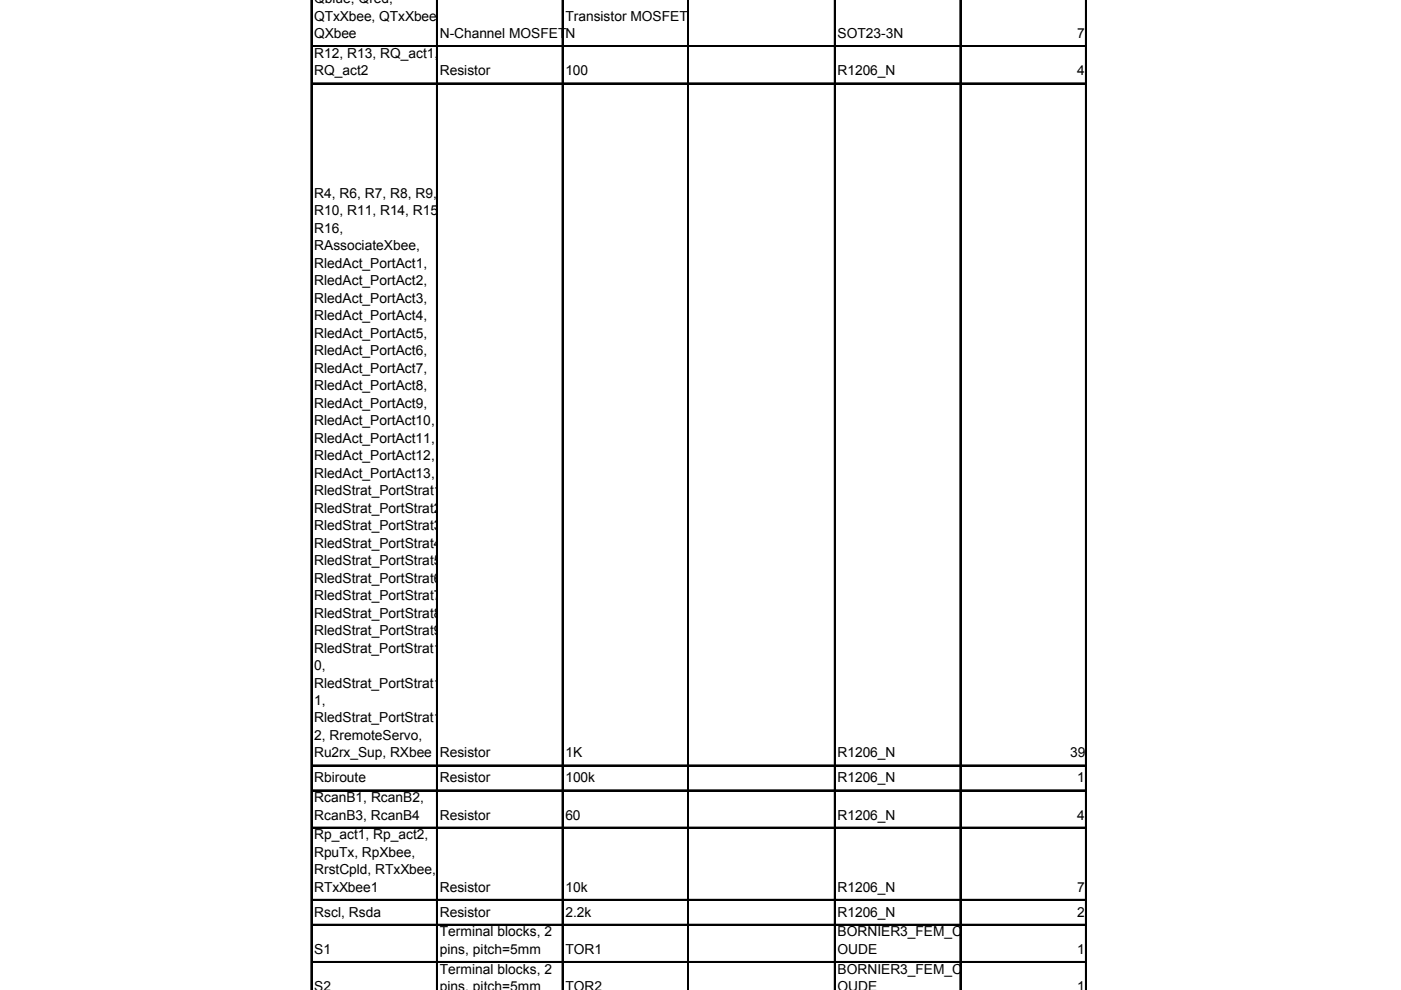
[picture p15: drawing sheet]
<svg xmlns="http://www.w3.org/2000/svg" width="297mm" height="210mm" viewBox="0 0 297 210" stroke-linecap="round" stroke-linejoin="round" font-family="sans-serif">
<defs><g id="words">
<g font-size="2.9">
<text x="66.6" y=".7">Qblue, Qred,</text>
<text x="66.6" y="4.4">QTxXbee, QTxXbee1,</text>
<text x="119.9" y="4.4">Transistor MOSFET-</text>
<text x="66.6" y="8.1">QXbee</text>
<text x="93.2" y="8.1">N-Channel MOSFET</text>
<text x="119.9" y="8.1">N</text>
<text x="177.6" y="8.1">SOT23-3N</text>
<text x="228.4" y="8.1">7</text>
<text x="66.6" y="12.3">R12, R13, RQ_act1,</text>
<text x="66.6" y="16">RQ_act2</text>
<text x="93.2" y="16">Resistor</text>
<text x="119.9" y="16">100</text>
<text x="177.6" y="16">R1206_N</text>
<text x="228.4" y="16">4</text>
<text x="66.6" y="41.9">R4, R6, R7, R8, R9,</text>
<text x="66.6" y="45.7">R10, R11, R14, R15,</text>
<text x="66.6" y="49.4">R16,</text>
<text x="66.6" y="53.1">RAssociateXbee,</text>
<text x="66.6" y="56.8">RledAct_PortAct1,</text>
<text x="66.6" y="60.5">RledAct_PortAct2,</text>
<text x="66.6" y="64.2">RledAct_PortAct3,</text>
<text x="66.6" y="67.9">RledAct_PortAct4,</text>
<text x="66.6" y="71.6">RledAct_PortAct5,</text>
<text x="66.6" y="75.3">RledAct_PortAct6,</text>
<text x="66.6" y="79">RledAct_PortAct7,</text>
<text x="66.6" y="82.7">RledAct_PortAct8,</text>
<text x="66.6" y="86.4">RledAct_PortAct9,</text>
<text x="66.6" y="90.1">RledAct_PortAct10,</text>
<text x="66.6" y="93.9">RledAct_PortAct11,</text>
<text x="66.6" y="97.6">RledAct_PortAct12,</text>
<text x="66.6" y="101.3">RledAct_PortAct13,</text>
<text x="66.6" y="105">RledStrat_PortStrat1,</text>
<text x="66.6" y="108.7">RledStrat_PortStrat2,</text>
<text x="66.6" y="112.4">RledStrat_PortStrat3,</text>
<text x="66.6" y="116.1">RledStrat_PortStrat4,</text>
<text x="66.6" y="119.8">RledStrat_PortStrat5,</text>
<text x="66.6" y="123.5">RledStrat_PortStrat6,</text>
<text x="66.6" y="127.2">RledStrat_PortStrat7,</text>
<text x="66.6" y="130.9">RledStrat_PortStrat8,</text>
<text x="66.6" y="134.6">RledStrat_PortStrat9,</text>
<text x="66.6" y="138.4">RledStrat_PortStrat1</text>
<text x="66.6" y="142.1">0,</text>
<text x="66.6" y="145.8">RledStrat_PortStrat1</text>
<text x="66.6" y="149.5">1,</text>
<text x="66.6" y="153.2">RledStrat_PortStrat1</text>
<text x="66.6" y="156.9">2, RremoteServo,</text>
<text x="66.6" y="160.6">Ru2rx_Sup, RXbee</text>
<text x="93.2" y="160.6">Resistor</text>
<text x="119.9" y="160.6">1K</text>
<text x="177.6" y="160.6">R1206_N</text>
<text x="226.9" y="160.6">39</text>
<text x="66.6" y="165.9">Rbiroute</text>
<text x="93.2" y="165.9">Resistor</text>
<text x="119.9" y="165.9">100k</text>
<text x="177.6" y="165.9">R1206_N</text>
<text x="228.4" y="165.9">1</text>
<text x="66.6" y="170.1">RcanB1, RcanB2,</text>
<text x="66.6" y="173.8">RcanB3, RcanB4</text>
<text x="93.2" y="173.8">Resistor</text>
<text x="119.9" y="173.8">60</text>
<text x="177.6" y="173.8">R1206_N</text>
<text x="228.4" y="173.8">4</text>
<text x="66.6" y="178">Rp_act1, Rp_act2,</text>
<text x="66.6" y="181.7">RpuTx, RpXbee,</text>
<text x="66.6" y="185.4">RrstCpld, RTxXbee,</text>
<text x="66.6" y="189.1">RTxXbee1</text>
<text x="93.2" y="189.1">Resistor</text>
<text x="119.9" y="189.1">10k</text>
<text x="177.6" y="189.1">R1206_N</text>
<text x="228.4" y="189.1">7</text>
<text x="66.6" y="194.4">Rscl, Rsda</text>
<text x="93.2" y="194.4">Resistor</text>
<text x="119.9" y="194.4">2.2k</text>
<text x="177.6" y="194.4">R1206_N</text>
<text x="228.4" y="194.4">2</text>
<text x="66.6" y="202.3">S1</text>
<text x="93.2" y="198.6">Terminal blocks, 2</text>
<text x="93.2" y="202.3">pins, pitch=5mm</text>
<text x="119.9" y="202.3">TOR1</text>
<text x="177.6" y="198.6">BORNIER3_FEM_C</text>
<text x="177.6" y="202.3">OUDE</text>
<text x="228.4" y="202.3">1</text>
<text x="93.2" y="206.5">Terminal blocks, 2</text>
<text x="177.6" y="206.5">BORNIER3_FEM_C</text>
<text x="66.6" y="210.2">S2</text>
<text x="93.2" y="210.2">pins, pitch=5mm</text>
<text x="119.9" y="210.2">TOR2</text>
<text x="177.6" y="210.2">OUDE</text>
<text x="228.4" y="210.2">1</text>
</g>
</g></defs>
<g fill="none" stroke="#000" stroke-width=".21">
<path d="M65.9 0v210M92.5 0v210M119.2 0v210M145.8 0v210M176.9 0v210M203.5 0v210M230.1 0v210M66.2 9.7h164.2M66.2 17.6h164.2M66.2 162.2h164.2M66.2 167.5h164.2M66.2 175.4h164.2"/>
<path d="M66.2 190.7h164.2M66.2 196h164.2M66.2 203.8h164.2"/>
</g>
<path d="M66.1 -.1v210.1M92.7 -.1v210.1M119.3 -.1v210.1M145.9 -.1v210.1M177 -.1v210.1M203.7 -.1v210.1M230.3 -.1v210.1" fill="none" stroke="#000" stroke-width=".31"/>
<path d="M66.2 9.9h164.2M66.2 17.7h164.2M66.2 162.4h164.2M66.2 167.6h164.2M66.2 175.5h164.2M66.2 190.8h164.2M66.2 196.1h164.2M66.2 204h164.2" fill="none" stroke="#000" stroke-width=".35"/>
<use href="#words"/>
</svg>
